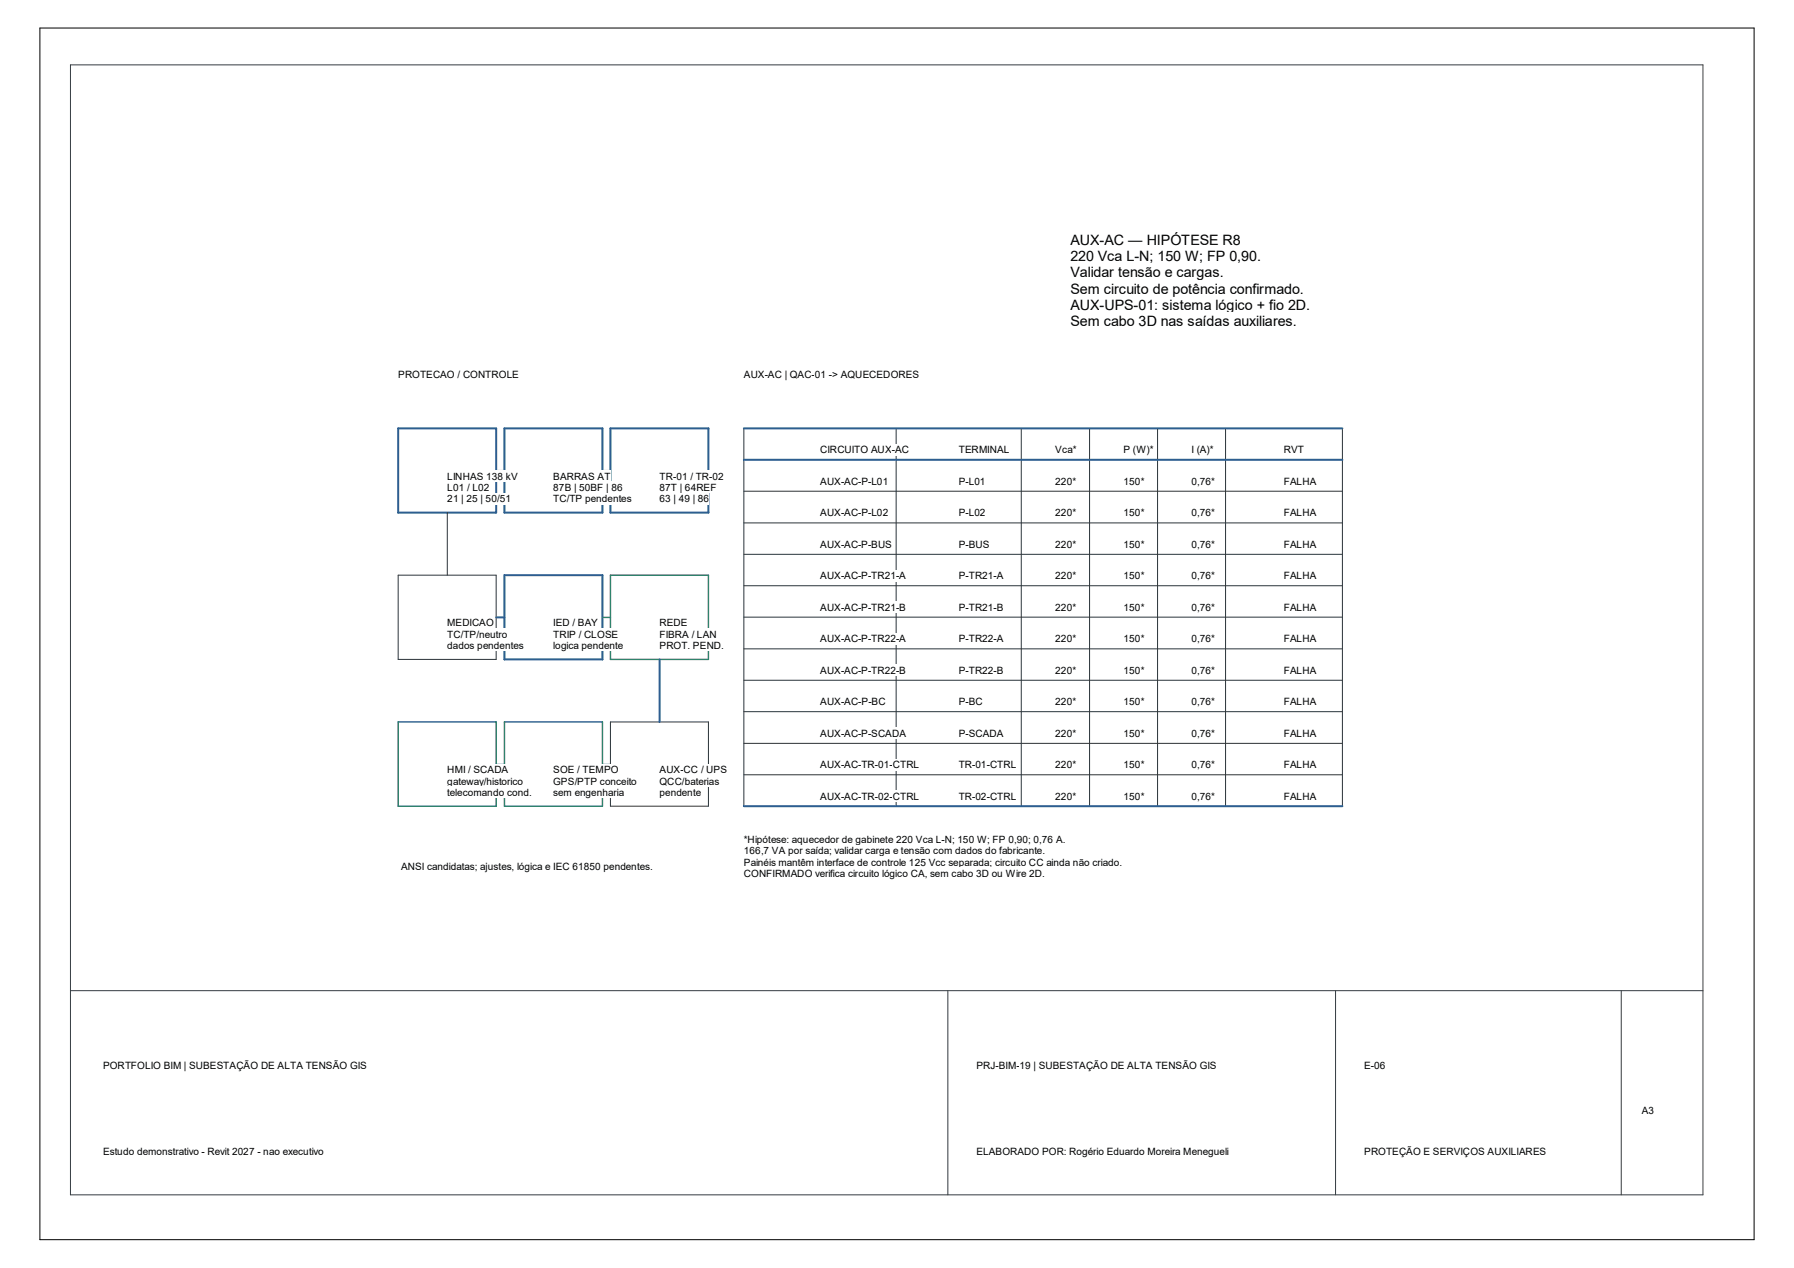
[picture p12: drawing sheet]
<svg xmlns="http://www.w3.org/2000/svg" width="420mm" height="297mm" viewBox="0 0 420 297" stroke-linecap="round" stroke-linejoin="round" font-family="sans-serif">
<defs><g id="words">
<g font-size="3.3">
<text x="250.6" y="57.4">AUX-AC —</text>
<text x="268.5" y="57.4">HIPÓTESE R8</text>
<text x="250.6" y="61.2">220 Vca L-N; 150 W; FP 0,90.</text>
<text x="250.6" y="65">Validar tensão e cargas.</text>
<text x="250.6" y="68.8">Sem circuito de potência confirmado.</text>
<text x="250.6" y="72.6">AUX-UPS-01: sistema lógico + fio 2D.</text>
<text x="250.6" y="76.3">Sem cabo 3D nas saídas auxiliares.</text>
</g>
<g font-size="2.4">
<text x="93.2" y="88.4">PROTECAO / CONTROLE</text>
<text x="174.1" y="88.4">AUX-AC | QAC-01 -&gt; AQUECEDORES</text>
<text x="192" y="106.2">CIRCUITO AUX</text>
<text x="208.8" y="106.2">-</text>
<text x="209.5" y="106.2">AC</text>
<text x="224.5" y="106.2">TERMINAL</text>
<text x="247.1" y="106.2">Vca*</text>
<text x="263" y="106.2">P (W)*</text>
<text x="279" y="106.2">I (A)*</text>
<text x="300.6" y="106.2">RVT</text>
<text x="192" y="113.5">AUX</text>
<text x="196.9" y="113.5">-AC</text>
<text x="200.9" y="113.5">-</text>
<text x="201.7" y="113.5">P</text>
<text x="203.2" y="113.5">-</text>
<text x="204" y="113.5">L01</text>
<text x="224.4" y="113.5">P-L01</text>
<text x="247.1" y="113.5">220*</text>
<text x="263" y="113.5">150*</text>
<text x="279" y="113.5">0,76*</text>
<text x="300.6" y="113.5">FALHA</text>
<text x="192" y="120.9">AUX</text>
<text x="196.9" y="120.9">-AC</text>
<text x="200.9" y="120.9">-</text>
<text x="201.7" y="120.9">P</text>
<text x="203.2" y="120.9">-</text>
<text x="204" y="120.9">L02</text>
<text x="224.4" y="120.9">P-L02</text>
<text x="247.1" y="120.9">220*</text>
<text x="263" y="120.9">150*</text>
<text x="279" y="120.9">0,76*</text>
<text x="300.6" y="120.9">FALHA</text>
<text x="192" y="128.3">AUX</text>
<text x="196.9" y="128.3">-</text>
<text x="197.6" y="128.3">AC</text>
<text x="200.9" y="128.3">-</text>
<text x="201.6" y="128.3">P</text>
<text x="203.2" y="128.3">-</text>
<text x="204" y="128.3">BUS</text>
<text x="224.4" y="128.3">P-BUS</text>
<text x="247.1" y="128.3">220*</text>
<text x="263" y="128.3">150*</text>
<text x="279" y="128.3">0,76*</text>
<text x="300.6" y="128.3">FALHA</text>
<text x="192" y="135.7">AUX</text>
<text x="196.9" y="135.7">-</text>
<text x="197.6" y="135.7">AC</text>
<text x="200.9" y="135.7">-</text>
<text x="201.6" y="135.7">P</text>
<text x="203.2" y="135.7">-</text>
<text x="204" y="135.7">TR21</text>
<text x="209.8" y="135.7">-</text>
<text x="210.5" y="135.7">A</text>
<text x="224.5" y="135.7">P</text>
<text x="226.1" y="135.7">-</text>
<text x="226.8" y="135.7">TR21</text>
<text x="232.6" y="135.7">-</text>
<text x="233.3" y="135.7">A</text>
<text x="247.1" y="135.7">220*</text>
<text x="263" y="135.7">150*</text>
<text x="279" y="135.7">0,76*</text>
<text x="300.6" y="135.7">FALHA</text>
<text x="192" y="143">AUX</text>
<text x="196.9" y="143">-</text>
<text x="197.6" y="143">AC</text>
<text x="200.9" y="143">-</text>
<text x="201.6" y="143">P</text>
<text x="203.2" y="143">-</text>
<text x="204" y="143">TR21</text>
<text x="209.8" y="143">-</text>
<text x="210.5" y="143">B</text>
<text x="224.5" y="143">P</text>
<text x="226.1" y="143">-</text>
<text x="226.8" y="143">TR21</text>
<text x="232.6" y="143">-</text>
<text x="233.3" y="143">B</text>
<text x="247.1" y="143">220*</text>
<text x="263" y="143">150*</text>
<text x="279" y="143">0,76*</text>
<text x="300.6" y="143">FALHA</text>
<text x="192" y="150.4">AUX</text>
<text x="196.9" y="150.4">-</text>
<text x="197.6" y="150.4">AC</text>
<text x="200.9" y="150.4">-</text>
<text x="201.6" y="150.4">P</text>
<text x="203.2" y="150.4">-</text>
<text x="204" y="150.4">TR22</text>
<text x="209.8" y="150.4">-</text>
<text x="210.5" y="150.4">A</text>
<text x="224.5" y="150.4">P</text>
<text x="226.1" y="150.4">-</text>
<text x="226.8" y="150.4">TR22</text>
<text x="232.6" y="150.4">-</text>
<text x="233.3" y="150.4">A</text>
<text x="247.1" y="150.4">220*</text>
<text x="263" y="150.4">150*</text>
<text x="279" y="150.4">0,76*</text>
<text x="300.6" y="150.4">FALHA</text>
<text x="192" y="157.8">AUX</text>
<text x="196.9" y="157.8">-</text>
<text x="197.6" y="157.8">AC</text>
<text x="200.9" y="157.8">-</text>
<text x="201.6" y="157.8">P</text>
<text x="203.2" y="157.8">-</text>
<text x="204" y="157.8">TR22</text>
<text x="209.8" y="157.8">-</text>
<text x="210.5" y="157.8">B</text>
<text x="224.5" y="157.8">P</text>
<text x="226.1" y="157.8">-</text>
<text x="226.8" y="157.8">TR22</text>
<text x="232.6" y="157.8">-</text>
<text x="233.3" y="157.8">B</text>
<text x="247.1" y="157.8">220*</text>
<text x="263" y="157.8">150*</text>
<text x="279" y="157.8">0,76*</text>
<text x="300.6" y="157.8">FALHA</text>
<text x="192" y="165.2">AUX</text>
<text x="196.9" y="165.2">-</text>
<text x="197.6" y="165.2">AC</text>
<text x="200.9" y="165.2">-</text>
<text x="201.7" y="165.2">P</text>
<text x="203.3" y="165.2">-</text>
<text x="204" y="165.2">BC</text>
<text x="224.5" y="165.2">P</text>
<text x="226.1" y="165.2">-</text>
<text x="226.8" y="165.2">BC</text>
<text x="247.1" y="165.2">220*</text>
<text x="263" y="165.2">150*</text>
<text x="279" y="165.2">0,76*</text>
<text x="300.6" y="165.2">FALHA</text>
<text x="192" y="172.6">AUX</text>
<text x="196.9" y="172.6">-</text>
<text x="197.6" y="172.6">AC</text>
<text x="200.9" y="172.6">-</text>
<text x="201.6" y="172.6">P</text>
<text x="203.2" y="172.6">-</text>
<text x="204" y="172.6">SCADA</text>
<text x="224.5" y="172.6">P</text>
<text x="226.1" y="172.6">-</text>
<text x="226.8" y="172.6">SCADA</text>
<text x="247.1" y="172.6">220*</text>
<text x="263" y="172.6">150*</text>
<text x="279" y="172.6">0,76*</text>
<text x="300.6" y="172.6">FALHA</text>
<text x="192" y="179.9">AUX-AC-TR-01-CTRL</text>
<text x="224.4" y="179.9">TR-01-CTRL</text>
<text x="247.1" y="179.9">220*</text>
<text x="263" y="179.9">150*</text>
<text x="279" y="179.9">0,76*</text>
<text x="300.6" y="179.9">FALHA</text>
<text x="192" y="187.3">AUX-AC-TR-02-CTRL</text>
<text x="224.4" y="187.3">TR-02-CTRL</text>
<text x="247.1" y="187.3">220*</text>
<text x="263" y="187.3">150*</text>
<text x="279" y="187.3">0,76*</text>
<text x="300.6" y="187.3">FALHA</text>
<text x="93.9" y="203.7">ANSI candidatas; ajustes, lógica e IEC 61850 pendentes.</text>
<text x="24.1" y="250.4">PORTFOLIO BIM | SUBESTAÇÃO DE ALTA TENSÃO GIS</text>
<text x="228.6" y="250.4">PRJ</text>
<text x="233.1" y="250.4">-</text>
<text x="233.8" y="250.4">BIM</text>
<text x="238" y="250.4">-</text>
<text x="238.7" y="250.4">19 | SUBESTAÇÃO DE ALTA TENSÃO GIS</text>
<text x="319.4" y="250.4">E</text>
<text x="321" y="250.4">-</text>
<text x="321.7" y="250.4">06</text>
<text x="384.4" y="261">A3</text>
<text x="24.1" y="270.5">Estudo demonstrativo</text>
<text x="47.2" y="270.5">-</text>
<text x="48.6" y="270.5">Revit 2027</text>
<text x="60.3" y="270.5">-</text>
<text x="61.6" y="270.5">nao executivo</text>
<text x="228.6" y="270.5">ELABORADO POR: Rogério Eduardo Moreira Menegueli</text>
<text x="319.4" y="270.5">PROTEÇÃO E SERVIÇOS AUXILIARES</text>
</g>
<g font-size="2.3">
<text x="104.7" y="112.3">LINHAS 138 kV</text>
<text x="129.5" y="112.3">BARRAS AT</text>
<text x="154.4" y="112.3">TR</text>
<text x="157.6" y="112.3">-01 / TR</text>
<text x="166.1" y="112.3">-02</text>
<text x="104.7" y="115">L01 / L02</text>
<text x="104.7" y="117.6">21 | 25 | 50/51</text>
<text x="129.5" y="115">87B | 50BF | 86</text>
<text x="129.5" y="117.6">TC/TP pendentes</text>
<text x="154.4" y="115">87T | 64REF</text>
<text x="154.4" y="117.6">63 | 49 | 86</text>
<text x="104.7" y="146.7">MEDICAO</text>
<text x="104.7" y="149.4">TC/TP/neutro</text>
<text x="129.5" y="146.7">IED / BAY</text>
<text x="129.5" y="149.4">TRIP / CLOSE</text>
<text x="154.4" y="146.7">REDE</text>
<text x="154.4" y="149.4">FIBRA / LAN</text>
<text x="104.7" y="152">dados pendentes</text>
<text x="129.5" y="152">logica pendente</text>
<text x="154.4" y="152">PROT. PEND.</text>
<text x="104.7" y="181.1">HMI / SCADA</text>
<text x="104.7" y="183.8">gateway/historico</text>
<text x="129.5" y="181.1">SOE / TEMPO</text>
<text x="129.5" y="183.8">GPS/PTP conceito</text>
<text x="154.4" y="181.1">AUX</text>
<text x="154.4" y="183.8">QCC/baterias</text>
<text x="159.3" y="181.1">-</text>
<text x="160" y="181.1">CC / UPS</text>
<text x="104.7" y="186.4">telecomando cond.</text>
<text x="129.5" y="186.4">sem engenharia</text>
<text x="154.4" y="186.4">pendente</text>
<text x="174.1" y="197.4">*Hipótese: aquecedor de gabinete 220 Vca L-N; 150 W; FP 0,90; 0,76 A.</text>
<text x="174.1" y="200.1">166,7 VA por saída; validar carga e tensão com dados do fabricante.</text>
<text x="174.1" y="202.8">Painéis mantêm interface de controle 125 Vcc separada; circuito CC ainda não criado.</text>
<text x="174.1" y="205.4">CONFIRMADO verifica circuito lógico CA, sem cabo 3D ou Wire 2D.</text>
</g>
</g></defs>
<path d="M93.2 100.3h23v19.8h-23zM118.1 100.3h22.9v19.8h-22.9zM142.9 100.3h23v19.8h-23zM174.1 100.3h140.2M174.1 107.7h140.2M118.1 134.7h22.9v19.8h-22.9zM116.2 144.6h1.9M154.4 154.5v14.6M174.1 188.8h140.2" fill="none" stroke="#2d5e90" stroke-width=".47"/>
<path d="M116.2 110.2h1.9M141 110.2h1.9M142.9 134.7h23v19.8h-23zM141 144.6h1.9M93.2 169.1h23v19.7h-23zM116.2 179.1h1.9M118.1 169.1h22.9v19.7h-22.9zM141 179.1h1.9" fill="none" stroke="#227c63" stroke-width=".33"/>
<g fill="none" stroke="#2a343b" stroke-width=".23">
<path d="M174.1 100.3v88.5M174.1 115.1h140.2M209.8 100.3v88.5M239.1 100.3v88.5M255.1 100.3v88.5M271 100.3v88.5M286.9 100.3v88.5M314.3 100.3v88.5M93.2 134.7h23v19.8h-23zM104.7 120.1v14.6M174.1 122.5h140.2M174.1 129.8h140.2"/>
<path d="M174.1 137.2h140.2M174.1 144.6h140.2M174.1 152h140.2M174.1 159.3h140.2M142.9 169.1h23v19.7h-23zM174.1 166.7h140.2M174.1 174.1h140.2M174.1 181.5h140.2"/>
</g>
<path d="M16.5 15.2h382.2v264.7h-382.2zM16.5 232h382.2M221.9 232v47.9M312.7 232v47.9M379.6 232v47.9" fill="none" stroke="#353b42" stroke-width=".23"/>
<g fill="#fff">
<path d="M93.2 86.3h28.3v2.7h-28.3z"/>
<path d="M174.1 86.3h4.9v2.7h-4.9z"/>
<path d="M179 86.3h.8v2.7h-.8z"/>
<path d="M179.8 86.3h10.2v2.7h-10.2z"/>
<path d="M190 86.3h.7v2.7h-.7z"/>
<path d="M190.7 86.3h3.4v2.7h-3.4z"/>
<path d="M194.1 86.3h.7v2.7h-.7z"/>
<path d="M194.8 86.3h20.4v2.7h-20.4z"/>
<path d="M104.7 110.2h16.5v2.6h-16.5z"/>
<path d="M104.7 112.8h9.9v2.7h-9.9z"/>
<path d="M104.7 115.5h14.9v2.6h-14.9z"/>
<path d="M129.5 110.2h13.4v2.6h-13.4z"/>
<path d="M129.5 112.8h16.3v2.7h-16.3z"/>
<path d="M129.5 115.5h18.4v2.6h-18.4z"/>
<path d="M154.4 110.2h3.2v2.6h-3.2z"/>
<path d="M157.6 110.2h.8v2.6h-.8z"/>
<path d="M158.4 110.2h7.7v2.6h-7.7z"/>
<path d="M166.1 110.2h.7v2.6h-.7z"/>
<path d="M166.8 110.2h2.7v2.6h-2.7z"/>
<path d="M154.4 112.8h13.4v2.7h-13.4z"/>
<path d="M154.4 115.5h11.7v2.6h-11.7z"/>
<path d="M104.7 144.6h10.9v2.6h-10.9z"/>
<path d="M104.7 147.2h14.1v2.6h-14.1z"/>
<path d="M104.7 149.8h17.9v2.7h-17.9z"/>
<path d="M129.5 144.6h10.4v2.6h-10.4z"/>
<path d="M129.5 147.2h15.3v2.6h-15.3z"/>
<path d="M129.5 149.8h16.4v2.7h-16.4z"/>
<path d="M154.4 144.6h6.6v2.6h-6.6z"/>
<path d="M154.4 147.2h13.4v2.6h-13.4z"/>
<path d="M154.4 149.8h15.1v2.7h-15.1z"/>
<path d="M104.7 179h14.3v2.7h-14.3z"/>
<path d="M104.7 181.7h17.8v2.6h-17.8z"/>
<path d="M104.7 184.3h19.8v2.7h-19.8z"/>
<path d="M129.5 179h15.4v2.7h-15.4z"/>
<path d="M129.5 181.7h19.6v2.6h-19.6z"/>
<path d="M129.5 184.3h16.6v2.7h-16.6z"/>
<path d="M154.4 179h4.9v2.7h-4.9z"/>
<path d="M159.3 179h.7v2.7h-.7z"/>
<path d="M160 179h10.2v2.7h-10.2z"/>
<path d="M154.4 181.7h14v2.6h-14z"/>
<path d="M154.4 184.3h9.7v2.7h-9.7z"/>
<path d="M93.9 201.6h58.9v2.7h-58.9z"/>
<path d="M192 104h16.8v2.7h-16.8z"/>
<path d="M208.8 104h.7v2.7h-.7z"/>
<path d="M209.5 104h3.3v2.7h-3.3z"/>
<path d="M224.4 104h12v2.7h-12z"/>
<path d="M247.1 104h4.9v2.7h-4.9z"/>
<path d="M263 104h7.1v2.7h-7.1z"/>
<path d="M279 104h5.1v2.7h-5.1z"/>
<path d="M300.6 104h4.7v2.7h-4.7z"/>
<path d="M192 111.4h4.9v2.7h-4.9z"/>
<path d="M196.9 111.4h.7v2.7h-.7z"/>
<path d="M197.6 111.4h3.3v2.7h-3.3z"/>
<path d="M200.9 111.4h.8v2.7h-.8z"/>
<path d="M201.7 111.4h1.5v2.7h-1.5z"/>
<path d="M203.2 111.4h.8v2.7h-.8z"/>
<path d="M204 111.4h4v2.7h-4z"/>
<path d="M224.4 111.4h1.7v2.7h-1.7z"/>
<path d="M226.1 111.4h.7v2.7h-.7z"/>
<path d="M226.8 111.4h3.9v2.7h-3.9z"/>
<path d="M247.1 111.4h4.8v2.7h-4.8z"/>
<path d="M263 111.4h4.9v2.7h-4.9z"/>
<path d="M279 111.4h5.4v2.7h-5.4z"/>
<path d="M300.6 111.4h7.6v2.7h-7.6z"/>
<path d="M192 118.7h4.9v2.7h-4.9z"/>
<path d="M196.9 118.7h.7v2.7h-.7z"/>
<path d="M197.6 118.7h3.3v2.7h-3.3z"/>
<path d="M200.9 118.7h.8v2.7h-.8z"/>
<path d="M201.7 118.7h1.5v2.7h-1.5z"/>
<path d="M203.2 118.7h.8v2.7h-.8z"/>
<path d="M204 118.7h4v2.7h-4z"/>
<path d="M224.4 118.7h1.7v2.7h-1.7z"/>
<path d="M226.1 118.7h.7v2.7h-.7z"/>
<path d="M226.8 118.7h3.9v2.7h-3.9z"/>
<path d="M247.1 118.7h4.8v2.7h-4.8z"/>
<path d="M263 118.7h4.9v2.7h-4.9z"/>
<path d="M279 118.7h5.4v2.7h-5.4z"/>
<path d="M300.6 118.7h7.6v2.7h-7.6z"/>
<path d="M192 126.2h4.9v2.6h-4.9z"/>
<path d="M196.9 126.2h.7v2.6h-.7z"/>
<path d="M197.6 126.2h3.3v2.6h-3.3z"/>
<path d="M200.9 126.2h.7v2.6h-.7z"/>
<path d="M201.6 126.2h1.6v2.6h-1.6z"/>
<path d="M203.2 126.2h.8v2.6h-.8z"/>
<path d="M204 126.2h4.9v2.6h-4.9z"/>
<path d="M224.4 126.2h1.7v2.6h-1.7z"/>
<path d="M226.1 126.2h.7v2.6h-.7z"/>
<path d="M226.8 126.2h4.9v2.6h-4.9z"/>
<path d="M247.1 126.2h4.8v2.6h-4.8z"/>
<path d="M263 126.2h4.9v2.6h-4.9z"/>
<path d="M279 126.2h5.4v2.6h-5.4z"/>
<path d="M300.6 126.2h7.6v2.6h-7.6z"/>
<path d="M192 133.5h4.9v2.7h-4.9z"/>
<path d="M196.9 133.5h.7v2.7h-.7z"/>
<path d="M197.6 133.5h3.3v2.7h-3.3z"/>
<path d="M200.9 133.5h.7v2.7h-.7z"/>
<path d="M201.6 133.5h1.6v2.7h-1.6z"/>
<path d="M203.2 133.5h.8v2.7h-.8z"/>
<path d="M204 133.5h5.8v2.7h-5.8z"/>
<path d="M209.8 133.5h.7v2.7h-.7z"/>
<path d="M210.5 133.5h1.6v2.7h-1.6z"/>
<path d="M224.4 133.5h1.7v2.7h-1.7z"/>
<path d="M226.1 133.5h.7v2.7h-.7z"/>
<path d="M226.8 133.5h5.8v2.7h-5.8z"/>
<path d="M232.6 133.5h.7v2.7h-.7z"/>
<path d="M233.3 133.5h1.6v2.7h-1.6z"/>
<path d="M247.1 133.5h4.8v2.7h-4.8z"/>
<path d="M263 133.5h4.9v2.7h-4.9z"/>
<path d="M279 133.5h5.4v2.7h-5.4z"/>
<path d="M300.6 133.5h7.6v2.7h-7.6z"/>
<path d="M192 140.9h4.9v2.7h-4.9z"/>
<path d="M196.9 140.9h.7v2.7h-.7z"/>
<path d="M197.6 140.9h3.3v2.7h-3.3z"/>
<path d="M200.9 140.9h.7v2.7h-.7z"/>
<path d="M201.6 140.9h1.6v2.7h-1.6z"/>
<path d="M203.2 140.9h.8v2.7h-.8z"/>
<path d="M204 140.9h5.8v2.7h-5.8z"/>
<path d="M209.8 140.9h.7v2.7h-.7z"/>
<path d="M210.5 140.9h1.6v2.7h-1.6z"/>
<path d="M224.4 140.9h1.7v2.7h-1.7z"/>
<path d="M226.1 140.9h.7v2.7h-.7z"/>
<path d="M226.8 140.9h5.8v2.7h-5.8z"/>
<path d="M232.6 140.9h.7v2.7h-.7z"/>
<path d="M233.3 140.9h1.6v2.7h-1.6z"/>
<path d="M247.1 140.9h4.8v2.7h-4.8z"/>
<path d="M263 140.9h4.9v2.7h-4.9z"/>
<path d="M279 140.9h5.4v2.7h-5.4z"/>
<path d="M300.6 140.9h7.6v2.7h-7.6z"/>
<path d="M192 148.3h4.9v2.7h-4.9z"/>
<path d="M196.9 148.3h.7v2.7h-.7z"/>
<path d="M197.6 148.3h3.3v2.7h-3.3z"/>
<path d="M200.9 148.3h.7v2.7h-.7z"/>
<path d="M201.6 148.3h1.6v2.7h-1.6z"/>
<path d="M203.2 148.3h.8v2.7h-.8z"/>
<path d="M204 148.3h5.8v2.7h-5.8z"/>
<path d="M209.8 148.3h.7v2.7h-.7z"/>
<path d="M210.5 148.3h1.6v2.7h-1.6z"/>
<path d="M224.4 148.3h1.7v2.7h-1.7z"/>
<path d="M226.1 148.3h.7v2.7h-.7z"/>
<path d="M226.8 148.3h5.8v2.7h-5.8z"/>
<path d="M232.6 148.3h.7v2.7h-.7z"/>
<path d="M233.3 148.3h1.6v2.7h-1.6z"/>
<path d="M247.1 148.3h4.8v2.7h-4.8z"/>
<path d="M263 148.3h4.9v2.7h-4.9z"/>
<path d="M279 148.3h5.4v2.7h-5.4z"/>
<path d="M300.6 148.3h7.6v2.7h-7.6z"/>
<path d="M192 155.7h4.9v2.6h-4.9z"/>
<path d="M196.9 155.7h.7v2.6h-.7z"/>
<path d="M197.6 155.7h3.3v2.6h-3.3z"/>
<path d="M200.9 155.7h.7v2.6h-.7z"/>
<path d="M201.6 155.7h1.6v2.6h-1.6z"/>
<path d="M203.2 155.7h.8v2.6h-.8z"/>
<path d="M204 155.7h5.8v2.6h-5.8z"/>
<path d="M209.8 155.7h.7v2.6h-.7z"/>
<path d="M210.5 155.7h1.6v2.6h-1.6z"/>
<path d="M224.4 155.7h1.7v2.6h-1.7z"/>
<path d="M226.1 155.7h.7v2.6h-.7z"/>
<path d="M226.8 155.7h5.8v2.6h-5.8z"/>
<path d="M232.6 155.7h.7v2.6h-.7z"/>
<path d="M233.3 155.7h1.6v2.6h-1.6z"/>
<path d="M247.1 155.7h4.8v2.6h-4.8z"/>
<path d="M263 155.7h4.9v2.6h-4.9z"/>
<path d="M279 155.7h5.4v2.6h-5.4z"/>
<path d="M300.6 155.7h7.6v2.6h-7.6z"/>
<path d="M192 163h4.9v2.7h-4.9z"/>
<path d="M196.9 163h.7v2.7h-.7z"/>
<path d="M197.6 163h3.3v2.7h-3.3z"/>
<path d="M200.9 163h.8v2.7h-.8z"/>
<path d="M201.7 163h1.6v2.7h-1.6z"/>
<path d="M203.3 163h.7v2.7h-.7z"/>
<path d="M204 163h3.3v2.7h-3.3z"/>
<path d="M224.4 163h1.7v2.7h-1.7z"/>
<path d="M226.1 163h.7v2.7h-.7z"/>
<path d="M226.8 163h3.3v2.7h-3.3z"/>
<path d="M247.1 163h4.8v2.7h-4.8z"/>
<path d="M263 163h4.9v2.7h-4.9z"/>
<path d="M279 163h5.4v2.7h-5.4z"/>
<path d="M300.6 163h7.6v2.7h-7.6z"/>
<path d="M192 170.4h4.9v2.7h-4.9z"/>
<path d="M196.9 170.4h.7v2.7h-.7z"/>
<path d="M197.6 170.4h3.3v2.7h-3.3z"/>
<path d="M200.9 170.4h.7v2.7h-.7z"/>
<path d="M201.6 170.4h1.6v2.7h-1.6z"/>
<path d="M203.2 170.4h.8v2.7h-.8z"/>
<path d="M204 170.4h8.1v2.7h-8.1z"/>
<path d="M224.4 170.4h1.7v2.7h-1.7z"/>
<path d="M226.1 170.4h.7v2.7h-.7z"/>
<path d="M226.8 170.4h8.1v2.7h-8.1z"/>
<path d="M247.1 170.4h4.8v2.7h-4.8z"/>
<path d="M263 170.4h4.9v2.7h-4.9z"/>
<path d="M279 170.4h5.4v2.7h-5.4z"/>
<path d="M300.6 170.4h7.6v2.7h-7.6z"/>
<path d="M192 177.8h4.9v2.7h-4.9z"/>
<path d="M196.9 177.8h.7v2.7h-.7z"/>
<path d="M197.6 177.8h3.3v2.7h-3.3z"/>
<path d="M200.9 177.8h.8v2.7h-.8z"/>
<path d="M201.7 177.8h3.1v2.7h-3.1z"/>
<path d="M204.8 177.8h.8v2.7h-.8z"/>
<path d="M205.6 177.8h2.7v2.7h-2.7z"/>
<path d="M208.3 177.8h.7v2.7h-.7z"/>
<path d="M209 177.8h6.2v2.7h-6.2z"/>
<path d="M224.4 177.8h3.2v2.7h-3.2z"/>
<path d="M227.6 177.8h.8v2.7h-.8z"/>
<path d="M228.4 177.8h2.6v2.7h-2.6z"/>
<path d="M231 177.8h.8v2.7h-.8z"/>
<path d="M231.8 177.8h6.2v2.7h-6.2z"/>
<path d="M247.1 177.8h4.8v2.7h-4.8z"/>
<path d="M263 177.8h4.9v2.7h-4.9z"/>
<path d="M279 177.8h5.4v2.7h-5.4z"/>
<path d="M300.6 177.8h7.6v2.7h-7.6z"/>
<path d="M192 185.2h4.9v2.6h-4.9z"/>
<path d="M196.9 185.2h.7v2.6h-.7z"/>
<path d="M197.6 185.2h3.3v2.6h-3.3z"/>
<path d="M200.9 185.2h.8v2.6h-.8z"/>
<path d="M201.7 185.2h3.1v2.6h-3.1z"/>
<path d="M204.8 185.2h.8v2.6h-.8z"/>
<path d="M205.6 185.2h2.7v2.6h-2.7z"/>
<path d="M208.3 185.2h.7v2.6h-.7z"/>
<path d="M209 185.2h6.2v2.6h-6.2z"/>
<path d="M224.4 185.2h3.2v2.6h-3.2z"/>
<path d="M227.6 185.2h.8v2.6h-.8z"/>
<path d="M228.4 185.2h2.6v2.6h-2.6z"/>
<path d="M231 185.2h.8v2.6h-.8z"/>
<path d="M231.8 185.2h6.2v2.6h-6.2z"/>
<path d="M247.1 185.2h4.8v2.6h-4.8z"/>
<path d="M263 185.2h4.9v2.6h-4.9z"/>
<path d="M279 185.2h5.4v2.6h-5.4z"/>
<path d="M300.6 185.2h7.6v2.6h-7.6z"/>
<path d="M174.1 195.3h46.3v2.6h-46.3z"/>
<path d="M220.4 195.3h.8v2.6h-.8z"/>
<path d="M221.2 195.3h28.3v2.6h-28.3z"/>
<path d="M174.1 197.9h70.6v2.7h-70.6z"/>
<path d="M174.1 200.6h88.6v2.6h-88.6z"/>
<path d="M174.1 203.2h70.5v2.7h-70.5z"/>
</g>
<path d="M9.3 6.6h401.4v283.8h-401.4z" fill="none" stroke="#000" stroke-width=".23"/>
<g fill="#fff">
<path d="M250.6 54.3h6.8v3.8h-6.8z"/>
<path d="M257.4 54.3h1.2v3.8h-1.2z"/>
<path d="M258.6 54.3h5.5v3.8h-5.5z"/>
<path d="M264.1 54.3h3.4v3.8h-3.4z"/>
<path d="M268.5 54.3h22v3.8h-22z"/>
<path d="M250.6 58.1h15v3.8h-15z"/>
<path d="M265.6 58.1h1.1v3.8h-1.1z"/>
<path d="M266.7 58.1h28.5v3.8h-28.5z"/>
<path d="M250.6 61.9h35.9v3.8h-35.9z"/>
<path d="M250.6 65.7h54.6v3.8h-54.6z"/>
<path d="M250.6 69.5h6.8v3.8h-6.8z"/>
<path d="M257.4 69.5h1.2v3.8h-1.2z"/>
<path d="M258.6 69.5h6.8v3.8h-6.8z"/>
<path d="M265.4 69.5h1.1v3.8h-1.1z"/>
<path d="M266.5 69.5h40.2v3.8h-40.2z"/>
<path d="M250.6 73.3h53v3.8h-53z"/>
<path d="M24.1 248.3h61.8v2.7h-61.8z"/>
<path d="M24.1 268.4h23.1v2.6h-23.1z"/>
<path d="M47.2 268.4h.7v2.6h-.7z"/>
<path d="M48.6 268.4h11.7v2.6h-11.7z"/>
<path d="M60.3 268.4h.7v2.6h-.7z"/>
<path d="M61.6 268.4h14.2v2.6h-14.2z"/>
<path d="M228.6 248.3h4.5v2.7h-4.5z"/>
<path d="M233.1 248.3h.7v2.7h-.7z"/>
<path d="M233.8 248.3h4.2v2.7h-4.2z"/>
<path d="M238 248.3h.7v2.7h-.7z"/>
<path d="M238.7 248.3h46.1v2.7h-46.1z"/>
<path d="M228.6 268.4h59.1v2.6h-59.1z"/>
<path d="M319.4 248.3h1.6v2.7h-1.6z"/>
<path d="M321 248.3h.7v2.7h-.7z"/>
<path d="M321.7 248.3h2.7v2.7h-2.7z"/>
<path d="M319.4 268.4h42.6v2.6h-42.6z"/>
<path d="M384.4 258.9h2.8v2.6h-2.8z"/>
</g>
<use href="#words"/>
</svg>
